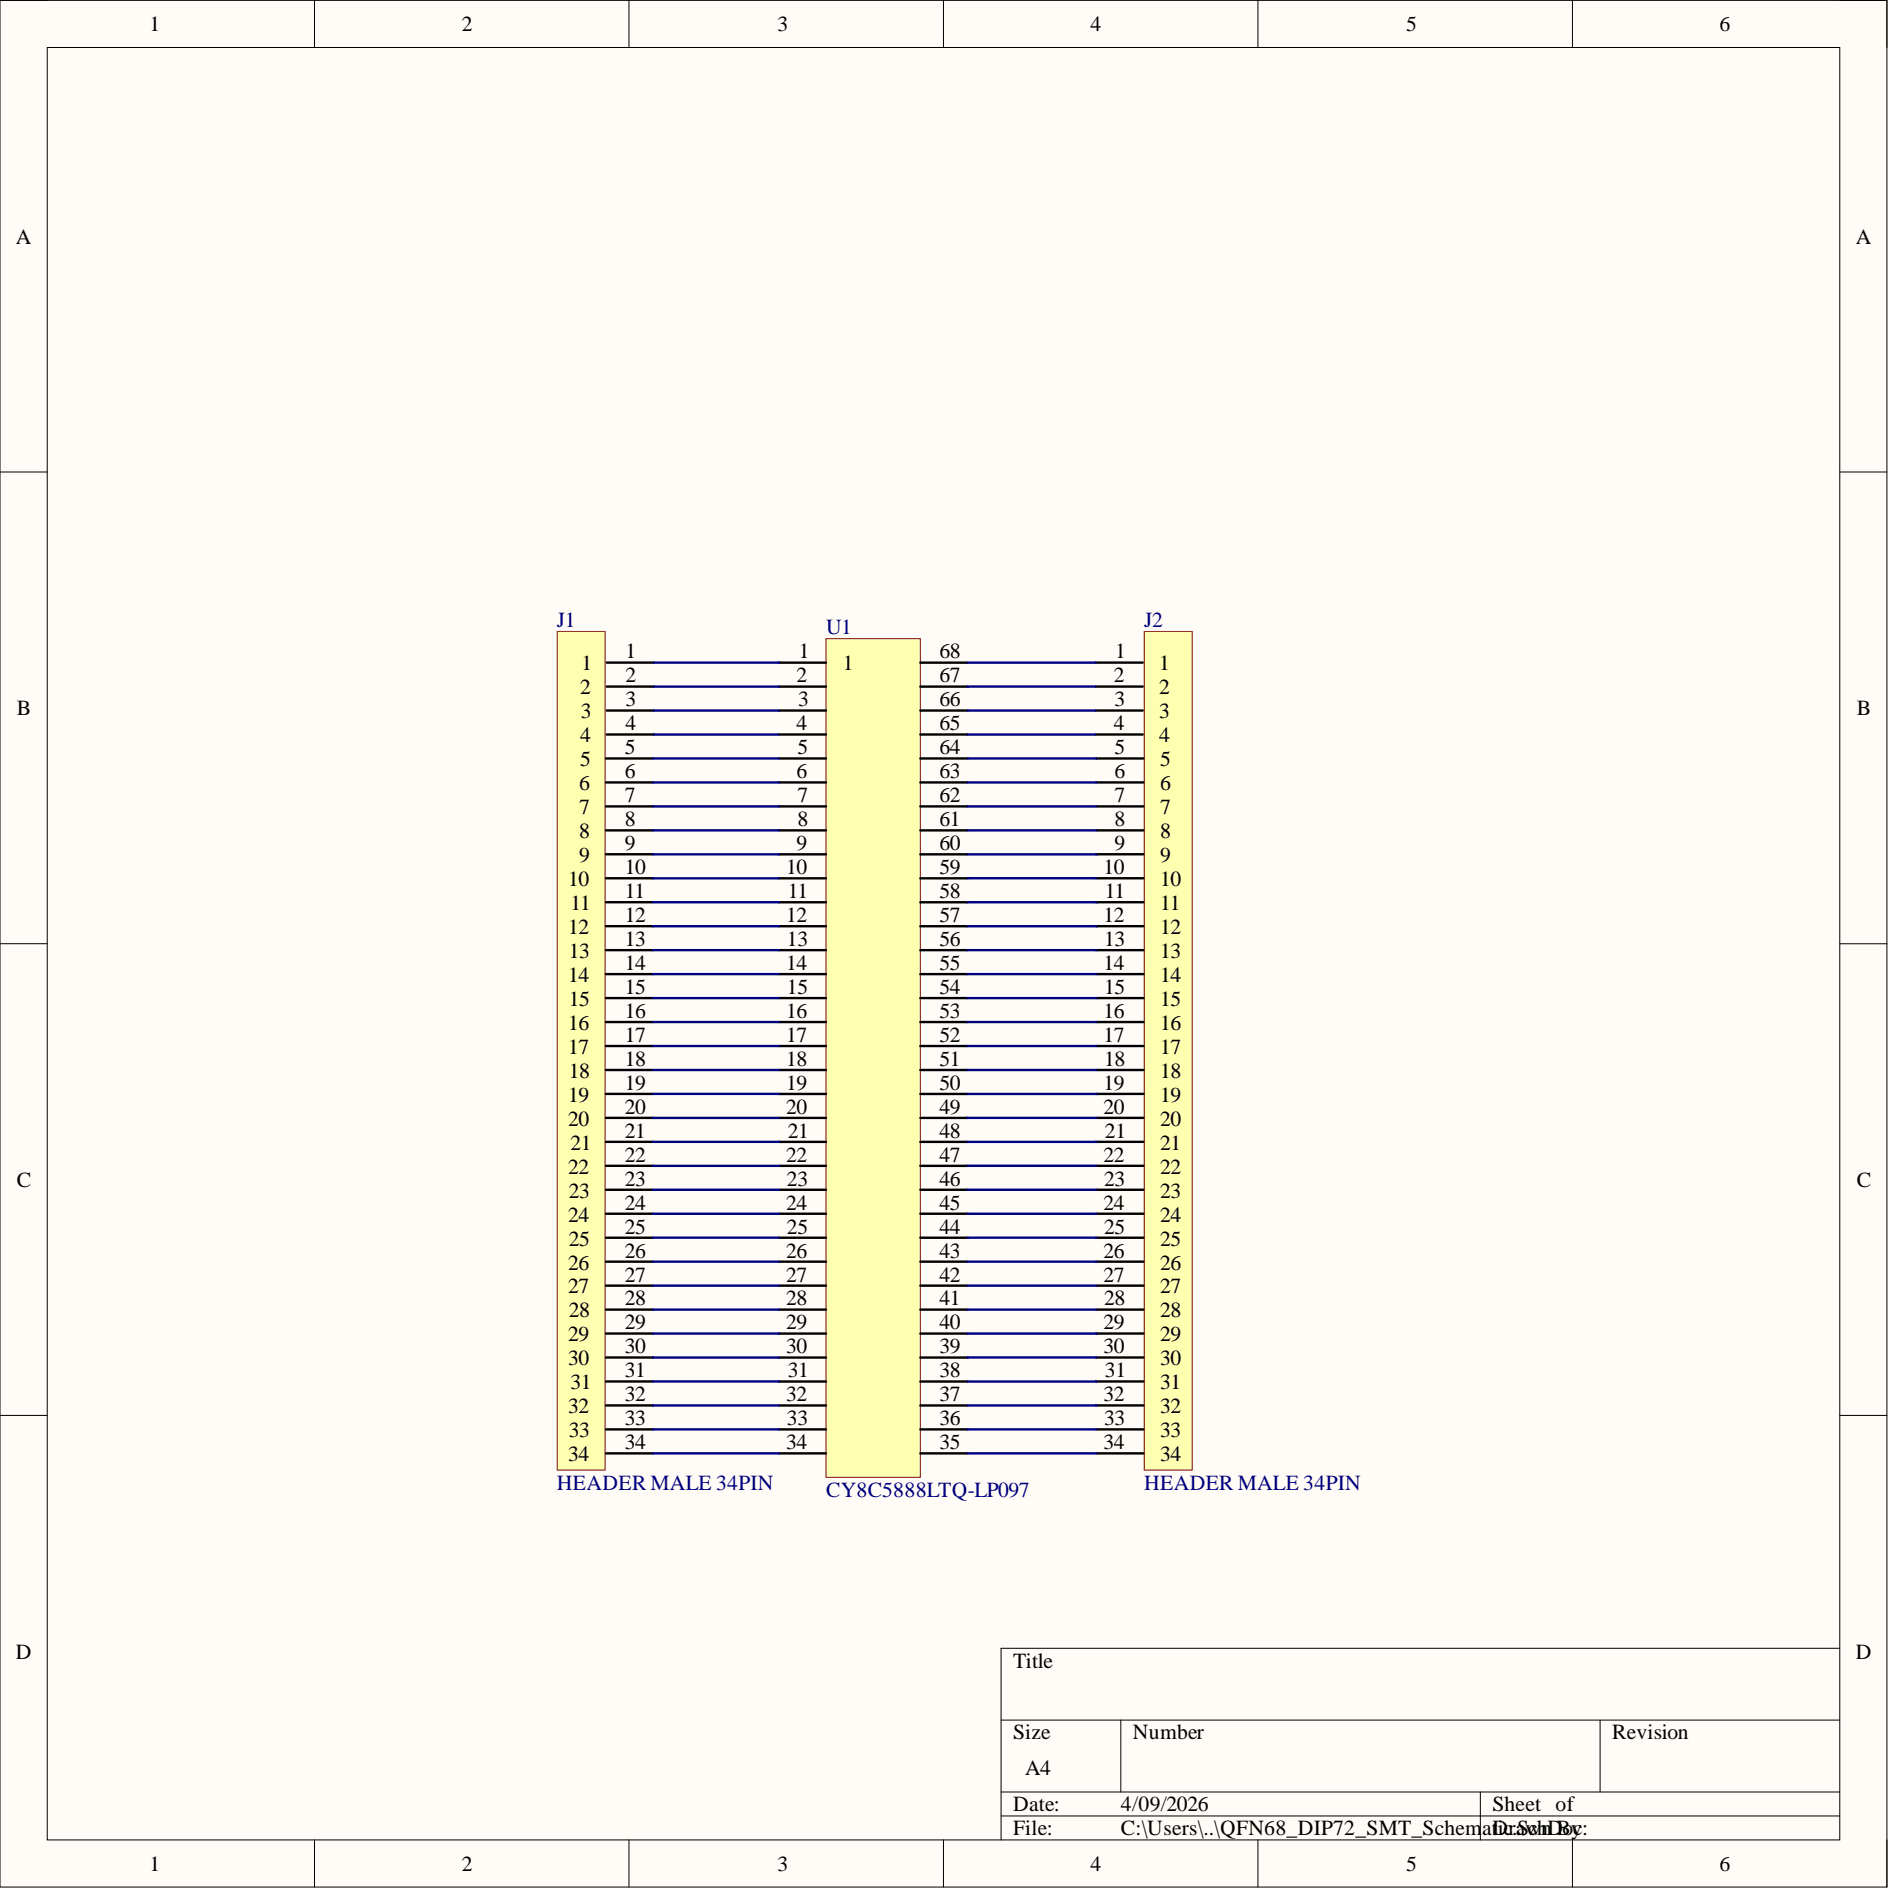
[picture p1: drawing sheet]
<svg xmlns="http://www.w3.org/2000/svg" width="200mm" height="200mm" viewBox="0 0 200 200" stroke-linecap="round" stroke-linejoin="round" font-family="sans-serif">
<defs><g id="words">
<g font-size="2.3">
<text x="15.8" y="3.3">1</text>
<text x="48.9" y="3.3">2</text>
<text x="82.3" y="3.3">3</text>
<text x="115.4" y="3.3">4</text>
<text x="148.8" y="3.3">5</text>
<text x="182" y="3.3">6</text>
<text x="1.7" y="25.8">A</text>
<text x="196.4" y="25.8">A</text>
<text x="61.6" y="70.9">1</text>
<text x="66.2" y="69.7">1</text>
<text x="84.6" y="69.7">1</text>
<text x="89.2" y="70.9">1</text>
<text x="99.4" y="69.7">68</text>
<text x="118" y="69.7">1</text>
<text x="122.7" y="70.9">1</text>
<text x="1.8" y="75.7">B</text>
<text x="61.4" y="73.5">2</text>
<text x="61.5" y="76">3</text>
<text x="66.2" y="72.2">2</text>
<text x="66.2" y="74.7">3</text>
<text x="66.2" y="77.3">4</text>
<text x="84.3" y="72.2">2</text>
<text x="84.3" y="77.3">4</text>
<text x="84.5" y="74.7">3</text>
<text x="99.4" y="77.3">65</text>
<text x="99.4" y="74.7">66</text>
<text x="99.4" y="72.2">67</text>
<text x="117.9" y="72.2">2</text>
<text x="117.9" y="77.3">4</text>
<text x="118" y="74.7">3</text>
<text x="122.7" y="73.5">2</text>
<text x="122.7" y="76">3</text>
<text x="196.5" y="75.7">B</text>
<text x="61.3" y="83.6">6</text>
<text x="61.4" y="78.6">4</text>
<text x="61.4" y="81.1">5</text>
<text x="66.1" y="79.8">5</text>
<text x="66.1" y="82.4">6</text>
<text x="84.3" y="82.4">6</text>
<text x="84.4" y="79.8">5</text>
<text x="99.4" y="82.4">63</text>
<text x="99.4" y="79.8">64</text>
<text x="118" y="79.8">5</text>
<text x="118" y="82.4">6</text>
<text x="122.7" y="78.6">4</text>
<text x="122.8" y="81.1">5</text>
<text x="122.8" y="83.6">6</text>
<text x="61.3" y="86.2">7</text>
<text x="61.3" y="88.7">8</text>
<text x="66.1" y="84.9">7</text>
<text x="66.1" y="87.4">8</text>
<text x="66.1" y="90">9</text>
<text x="84.3" y="90">9</text>
<text x="84.4" y="84.9">7</text>
<text x="84.4" y="87.4">8</text>
<text x="99.4" y="90">60</text>
<text x="99.4" y="87.4">61</text>
<text x="99.4" y="84.9">62</text>
<text x="118" y="84.9">7</text>
<text x="118" y="87.4">8</text>
<text x="118" y="90">9</text>
<text x="122.8" y="86.2">7</text>
<text x="122.8" y="88.7">8</text>
<text x="60.1" y="93.8">10</text>
<text x="61.3" y="91.2">9</text>
<text x="66.1" y="92.5">10</text>
<text x="66.1" y="95">11</text>
<text x="83.2" y="92.5">10</text>
<text x="83.4" y="95">11</text>
<text x="99.4" y="95">58</text>
<text x="99.4" y="92.5">59</text>
<text x="116.8" y="92.5">10</text>
<text x="116.9" y="95">11</text>
<text x="122.8" y="91.2">9</text>
<text x="122.8" y="93.8">10</text>
<text x="60.1" y="98.8">12</text>
<text x="60.2" y="101.4">13</text>
<text x="60.4" y="96.3">11</text>
<text x="66.1" y="97.6">12</text>
<text x="66.1" y="100.1">13</text>
<text x="83.2" y="97.6">12</text>
<text x="83.3" y="100.1">13</text>
<text x="99.4" y="100.1">56</text>
<text x="99.4" y="97.6">57</text>
<text x="116.8" y="97.6">12</text>
<text x="116.9" y="100.1">13</text>
<text x="122.8" y="96.3">11</text>
<text x="122.8" y="98.8">12</text>
<text x="122.8" y="101.4">13</text>
<text x="60.1" y="103.9">14</text>
<text x="60.2" y="106.5">15</text>
<text x="66.1" y="102.7">14</text>
<text x="66.1" y="105.2">15</text>
<text x="66.1" y="107.7">16</text>
<text x="83.2" y="102.7">14</text>
<text x="83.2" y="107.7">16</text>
<text x="83.3" y="105.2">15</text>
<text x="99.4" y="107.7">53</text>
<text x="99.4" y="105.2">54</text>
<text x="99.4" y="102.7">55</text>
<text x="116.8" y="102.7">14</text>
<text x="116.8" y="107.7">16</text>
<text x="116.9" y="105.2">15</text>
<text x="122.8" y="103.9">14</text>
<text x="122.8" y="106.5">15</text>
<text x="60.1" y="109">16</text>
<text x="60.1" y="111.5">17</text>
<text x="66.1" y="110.3">17</text>
<text x="66.1" y="112.8">18</text>
<text x="83.2" y="110.3">17</text>
<text x="83.2" y="112.8">18</text>
<text x="99.4" y="112.8">51</text>
<text x="99.4" y="110.3">52</text>
<text x="116.8" y="110.3">17</text>
<text x="116.9" y="112.8">18</text>
<text x="122.8" y="109">16</text>
<text x="122.8" y="111.5">17</text>
<text x="60.1" y="116.6">19</text>
<text x="60.1" y="119.1">20</text>
<text x="60.2" y="114.1">18</text>
<text x="66.1" y="115.3">19</text>
<text x="66.1" y="117.9">20</text>
<text x="83.2" y="115.3">19</text>
<text x="83.2" y="117.9">20</text>
<text x="99.4" y="117.9">49</text>
<text x="99.4" y="115.3">50</text>
<text x="116.8" y="115.3">19</text>
<text x="116.8" y="117.9">20</text>
<text x="122.8" y="114.1">18</text>
<text x="122.8" y="116.6">19</text>
<text x="122.8" y="119.1">20</text>
<text x="1.8" y="125.6">C</text>
<text x="60.1" y="124.2">22</text>
<text x="60.4" y="121.7">21</text>
<text x="66.1" y="120.4">21</text>
<text x="66.1" y="122.9">22</text>
<text x="66.1" y="125.5">23</text>
<text x="83.2" y="122.9">22</text>
<text x="83.3" y="125.5">23</text>
<text x="83.4" y="120.4">21</text>
<text x="99.4" y="125.5">46</text>
<text x="99.4" y="122.9">47</text>
<text x="99.4" y="120.4">48</text>
<text x="116.8" y="122.9">22</text>
<text x="116.9" y="125.5">23</text>
<text x="116.9" y="120.4">21</text>
<text x="122.8" y="121.7">21</text>
<text x="122.8" y="124.2">22</text>
<text x="196.5" y="125.6">C</text>
<text x="60.1" y="129.3">24</text>
<text x="60.2" y="126.7">23</text>
<text x="60.2" y="131.8">25</text>
<text x="66.1" y="128">24</text>
<text x="66.1" y="130.6">25</text>
<text x="83.2" y="128">24</text>
<text x="83.3" y="130.6">25</text>
<text x="99.4" y="130.6">44</text>
<text x="99.4" y="128">45</text>
<text x="116.8" y="128">24</text>
<text x="116.9" y="130.6">25</text>
<text x="122.8" y="126.7">23</text>
<text x="122.8" y="129.3">24</text>
<text x="122.8" y="131.8">25</text>
<text x="60.1" y="134.4">26</text>
<text x="60.1" y="136.9">27</text>
<text x="66.1" y="133.1">26</text>
<text x="66.1" y="135.6">27</text>
<text x="83.2" y="133.1">26</text>
<text x="83.2" y="135.6">27</text>
<text x="99.4" y="135.6">42</text>
<text x="99.4" y="133.1">43</text>
<text x="116.8" y="133.1">26</text>
<text x="116.8" y="135.6">27</text>
<text x="122.8" y="134.4">26</text>
<text x="122.8" y="136.9">27</text>
<text x="60.1" y="142">29</text>
<text x="60.2" y="139.4">28</text>
<text x="66.1" y="138.2">28</text>
<text x="66.1" y="140.7">29</text>
<text x="66.1" y="143.2">30</text>
<text x="83.2" y="138.2">28</text>
<text x="83.2" y="140.7">29</text>
<text x="83.2" y="143.2">30</text>
<text x="99.4" y="143.2">39</text>
<text x="99.4" y="140.7">40</text>
<text x="99.4" y="138.2">41</text>
<text x="116.8" y="140.7">29</text>
<text x="116.8" y="143.2">30</text>
<text x="116.9" y="138.2">28</text>
<text x="122.8" y="139.4">28</text>
<text x="122.8" y="142">29</text>
<text x="60.1" y="144.5">30</text>
<text x="60.1" y="149.6">32</text>
<text x="60.4" y="147">31</text>
<text x="66.1" y="145.8">31</text>
<text x="66.1" y="148.3">32</text>
<text x="83.2" y="148.3">32</text>
<text x="83.4" y="145.8">31</text>
<text x="99.4" y="148.3">37</text>
<text x="99.4" y="145.8">38</text>
<text x="116.8" y="148.3">32</text>
<text x="116.9" y="145.8">31</text>
<text x="122.8" y="144.5">30</text>
<text x="122.8" y="147">31</text>
<text x="122.8" y="149.6">32</text>
<text x="60.1" y="154.6">34</text>
<text x="60.2" y="152.1">33</text>
<text x="66.1" y="150.8">33</text>
<text x="66.1" y="153.4">34</text>
<text x="83.2" y="153.4">34</text>
<text x="83.3" y="150.8">33</text>
<text x="99.4" y="153.4">35</text>
<text x="99.4" y="150.8">36</text>
<text x="116.8" y="153.4">34</text>
<text x="116.9" y="150.8">33</text>
<text x="122.8" y="152.1">33</text>
<text x="122.8" y="154.6">34</text>
<text x="1.7" y="175.5">D</text>
<text x="107.2" y="176.5">Title</text>
<text x="196.4" y="175.5">D</text>
<text x="107.2" y="184.1">Size</text>
<text x="119.9" y="184.1">Number</text>
<text x="170.6" y="184.1">Revision</text>
<text x="107.2" y="191.7">Date:</text>
<text x="108.5" y="187.9">A4</text>
<text x="118.6" y="191.7">4/09/2026</text>
<text x="157.9" y="191.7">Sheet of</text>
<text x="107.2" y="194.2">File:</text>
<text x="118.6" y="194.2">C:\Users\..\QFN68_DIP72_SMT_SchematDrawn By:</text>
<text x="158.5" y="194.2">ic.SchDoc</text>
<text x="15.8" y="198">1</text>
<text x="48.9" y="198">2</text>
<text x="82.3" y="198">3</text>
<text x="115.4" y="198">4</text>
<text x="148.8" y="198">5</text>
<text x="182" y="198">6</text>
</g>
<g font-size="2.3" fill="#000080">
<text x="58.9" y="66.4">J1</text>
<text x="87.4" y="67.1">U1</text>
<text x="121.1" y="66.4">J2</text>
<text x="58.9" y="157.7">HEADER MALE 34PIN</text>
<text x="87.4" y="158.5">CY8C5888LTQ-LP097</text>
<text x="121.1" y="157.7">HEADER MALE 34PIN</text>
</g>
</g></defs>
<path d="M0 0h199.7v199.7h-199.7z" fill-rule="evenodd" fill="#fffcf8"/>
<path d="M0 0h199.7v199.7h-199.7z" fill="none" stroke="#000" stroke-width=".11"/>
<path d="M5 5h189.7v189.7h-189.7z" fill-rule="evenodd" fill="#fffcf8"/>
<g fill="none" stroke="#000" stroke-width=".11">
<path d="M0 0h5M5 5h189.7v189.7h-189.7zM33.3 0v5M66.6 0v5M99.8 0v5M133.1 0v5M166.4 0v5M194.7 0h5v5M0 50h5M194.7 50h5M0 99.9h5M194.7 99.9h5"/>
<path d="M0 149.8h5M194.7 149.8h5M194.7 174.4h-88.8v20.3M33.3 194.7v5M66.6 194.7v5M99.8 194.7v5M105.9 182h88.8M105.9 189.7h88.8M105.9 192.2h88.8M118.6 182v7.7M133.1 194.7v5M156.7 189.7v5"/>
<path d="M166.4 194.7v5M169.3 182v7.7M199.7 194.7v5"/>
</g>
<path d="M87.4 67.6h10v88.8h-10z" fill-rule="evenodd" fill="#ffffb0"/>
<path d="M87.4 67.6h10v88.8h-10z" fill="none" stroke="#800000" stroke-width=".11"/>
<g fill="none" stroke="#000" stroke-width=".25">
<path d="M82.4 70.1h5M82.4 72.7h5M82.4 75.2h5M82.4 77.7h5M97.4 70.1h5M97.4 72.7h5M97.4 75.2h5M97.4 77.7h5M82.4 80.3h5M82.4 82.8h5M82.4 85.3h5M82.4 87.9h5"/>
<path d="M82.4 90.4h5M82.4 93h5M82.4 95.5h5M82.4 98h5M97.4 80.3h5M97.4 82.8h5M97.4 85.3h5M97.4 87.9h5M97.4 90.4h5M97.4 93h5M97.4 95.5h5M97.4 98h5"/>
<path d="M82.4 100.6h5M82.4 103.1h5M82.4 105.6h5M82.4 108.2h5M82.4 110.7h5M82.4 113.2h5M82.4 115.8h5M82.4 118.3h5M97.4 100.6h5M97.4 103.1h5M97.4 105.6h5M97.4 108.2h5"/>
<path d="M97.4 110.7h5M97.4 113.2h5M97.4 115.8h5M97.4 118.3h5M82.4 120.9h5M82.4 123.4h5M82.4 125.9h5M82.4 128.5h5M82.4 131h5M82.4 133.5h5M82.4 136.1h5M82.4 138.6h5"/>
<path d="M97.4 120.9h5M97.4 123.4h5M97.4 125.9h5M97.4 128.5h5M97.4 131h5M97.4 133.5h5M97.4 136.1h5M97.4 138.6h5M82.4 141.1h5M82.4 143.7h5M82.4 146.2h5M82.4 148.7h5"/>
<path d="M82.4 151.3h5M82.4 153.8h5M97.4 141.1h5M97.4 143.7h5M97.4 146.2h5M97.4 148.7h5M97.4 151.3h5M97.4 153.8h5"/>
</g>
<path d="M121.1 66.8h5.1v88.8h-5.1z" fill-rule="evenodd" fill="#ffffb0"/>
<path d="M121.1 66.8h5.1v88.8h-5.1z" fill="none" stroke="#800000" stroke-width=".11"/>
<g fill="none" stroke="#000" stroke-width=".25">
<path d="M115.9 70.1h5M115.9 72.7h5M115.9 75.2h5M115.9 77.7h5M116 80.3h5M116 82.8h5M116 85.3h5M116 87.9h5M116 90.4h5M116 92.9h5M116 95.5h5M116 98h5"/>
<path d="M116 100.6h5M116 103.1h5M116 105.6h5M116 108.2h5M116 110.7h5M116 113.2h5M116 115.8h5M116 118.3h5M116 120.8h5M116 123.4h5M116 125.9h5M116 128.5h5"/>
<path d="M116 131h5M116 133.5h5M116 136.1h5M116 138.6h5M116 141.1h5M116 143.7h5M116 146.2h5M116 148.7h5M116 151.3h5M116 153.8h5"/>
</g>
<path d="M59 66.8h5v88.8h-5z" fill-rule="evenodd" fill="#ffffb0"/>
<path d="M59 66.8h5v88.8h-5z" fill="none" stroke="#800000" stroke-width=".11"/>
<g fill="none" stroke="#000" stroke-width=".25">
<path d="M64.2 70.1h5M64.2 72.7h5M64.2 75.2h5M64.2 77.7h5M64.1 80.3h5M64.1 82.8h5M64.1 85.3h5M64.1 87.9h5M64.1 90.4h5M64.1 92.9h5M64.1 95.5h5M64.1 98h5"/>
<path d="M64.1 100.6h5M64.1 103.1h5M64.1 105.6h5M64.1 108.2h5M64.1 110.7h5M64.1 113.2h5M64.1 115.8h5M64.1 118.3h5M64.1 120.8h5M64.1 123.4h5M64.1 125.9h5M64.1 128.5h5"/>
<path d="M64.1 131h5M64.1 133.5h5M64.1 136.1h5M64.1 138.6h5M64.1 141.1h5M64.1 143.7h5M64.1 146.2h5M64.1 148.7h5M64.1 151.3h5M64.1 153.8h5"/>
</g>
<g fill="none" stroke="#000080" stroke-width=".25">
<path d="M69.2 70.1h13.2M69.2 72.7h13.2M69.2 75.2h13.2M69.2 77.7h13.2M102.4 75.2h13.5M102.4 77.7h13.5M115.9 70.1h-13.5M115.9 72.7h-13.5M69.1 80.3h13.3M69.1 82.8h13.3M69.1 85.3h13.3M69.1 87.9h13.3"/>
<path d="M69.1 90.4h13.3M69.1 92.9l13.3 .1M69.1 95.5h13.3M69.1 98h13.3M102.4 80.3h13.6M102.4 82.8h13.6M102.4 85.3h13.6M102.4 87.9h13.6M116 90.4h-13.6M116 92.9l-13.6 .1M116 95.5h-13.6M116 98h-13.6"/>
<path d="M69.1 100.6h13.3M69.1 103.1h13.3M69.1 105.6h13.3M69.1 108.2h13.3M69.1 110.7h13.3M69.1 113.2h13.3M69.1 115.8h13.3M69.1 118.3h13.3M102.4 100.6h13.6M102.4 103.1h13.6M102.4 105.6h13.6M102.4 108.2h13.6"/>
<path d="M102.4 110.7h13.6M102.4 113.2h13.6M116 115.8h-13.6M116 118.3h-13.6M69.1 120.8l13.3 .1M69.1 123.4h13.3M69.1 125.9h13.3M69.1 128.5h13.3M69.1 131h13.3M69.1 133.5h13.3M69.1 136.1h13.3M69.1 138.6h13.3"/>
<path d="M102.4 125.9h13.6M102.4 128.5h13.6M102.4 131h13.6M102.4 133.5h13.6M102.4 136.1h13.6M102.4 138.6h13.6M116 120.8l-13.6 .1M116 123.4h-13.6M69.1 141.1h13.3M69.1 143.7h13.3M69.1 146.2h13.3M69.1 148.7h13.3"/>
<path d="M69.1 151.3h13.3M69.1 153.8h13.3M102.4 151.3h13.6M102.4 153.8h13.6M116 141.1h-13.6M116 143.7h-13.6M116 146.2h-13.6M116 148.7h-13.6"/>
</g>
<use href="#words"/>
</svg>
